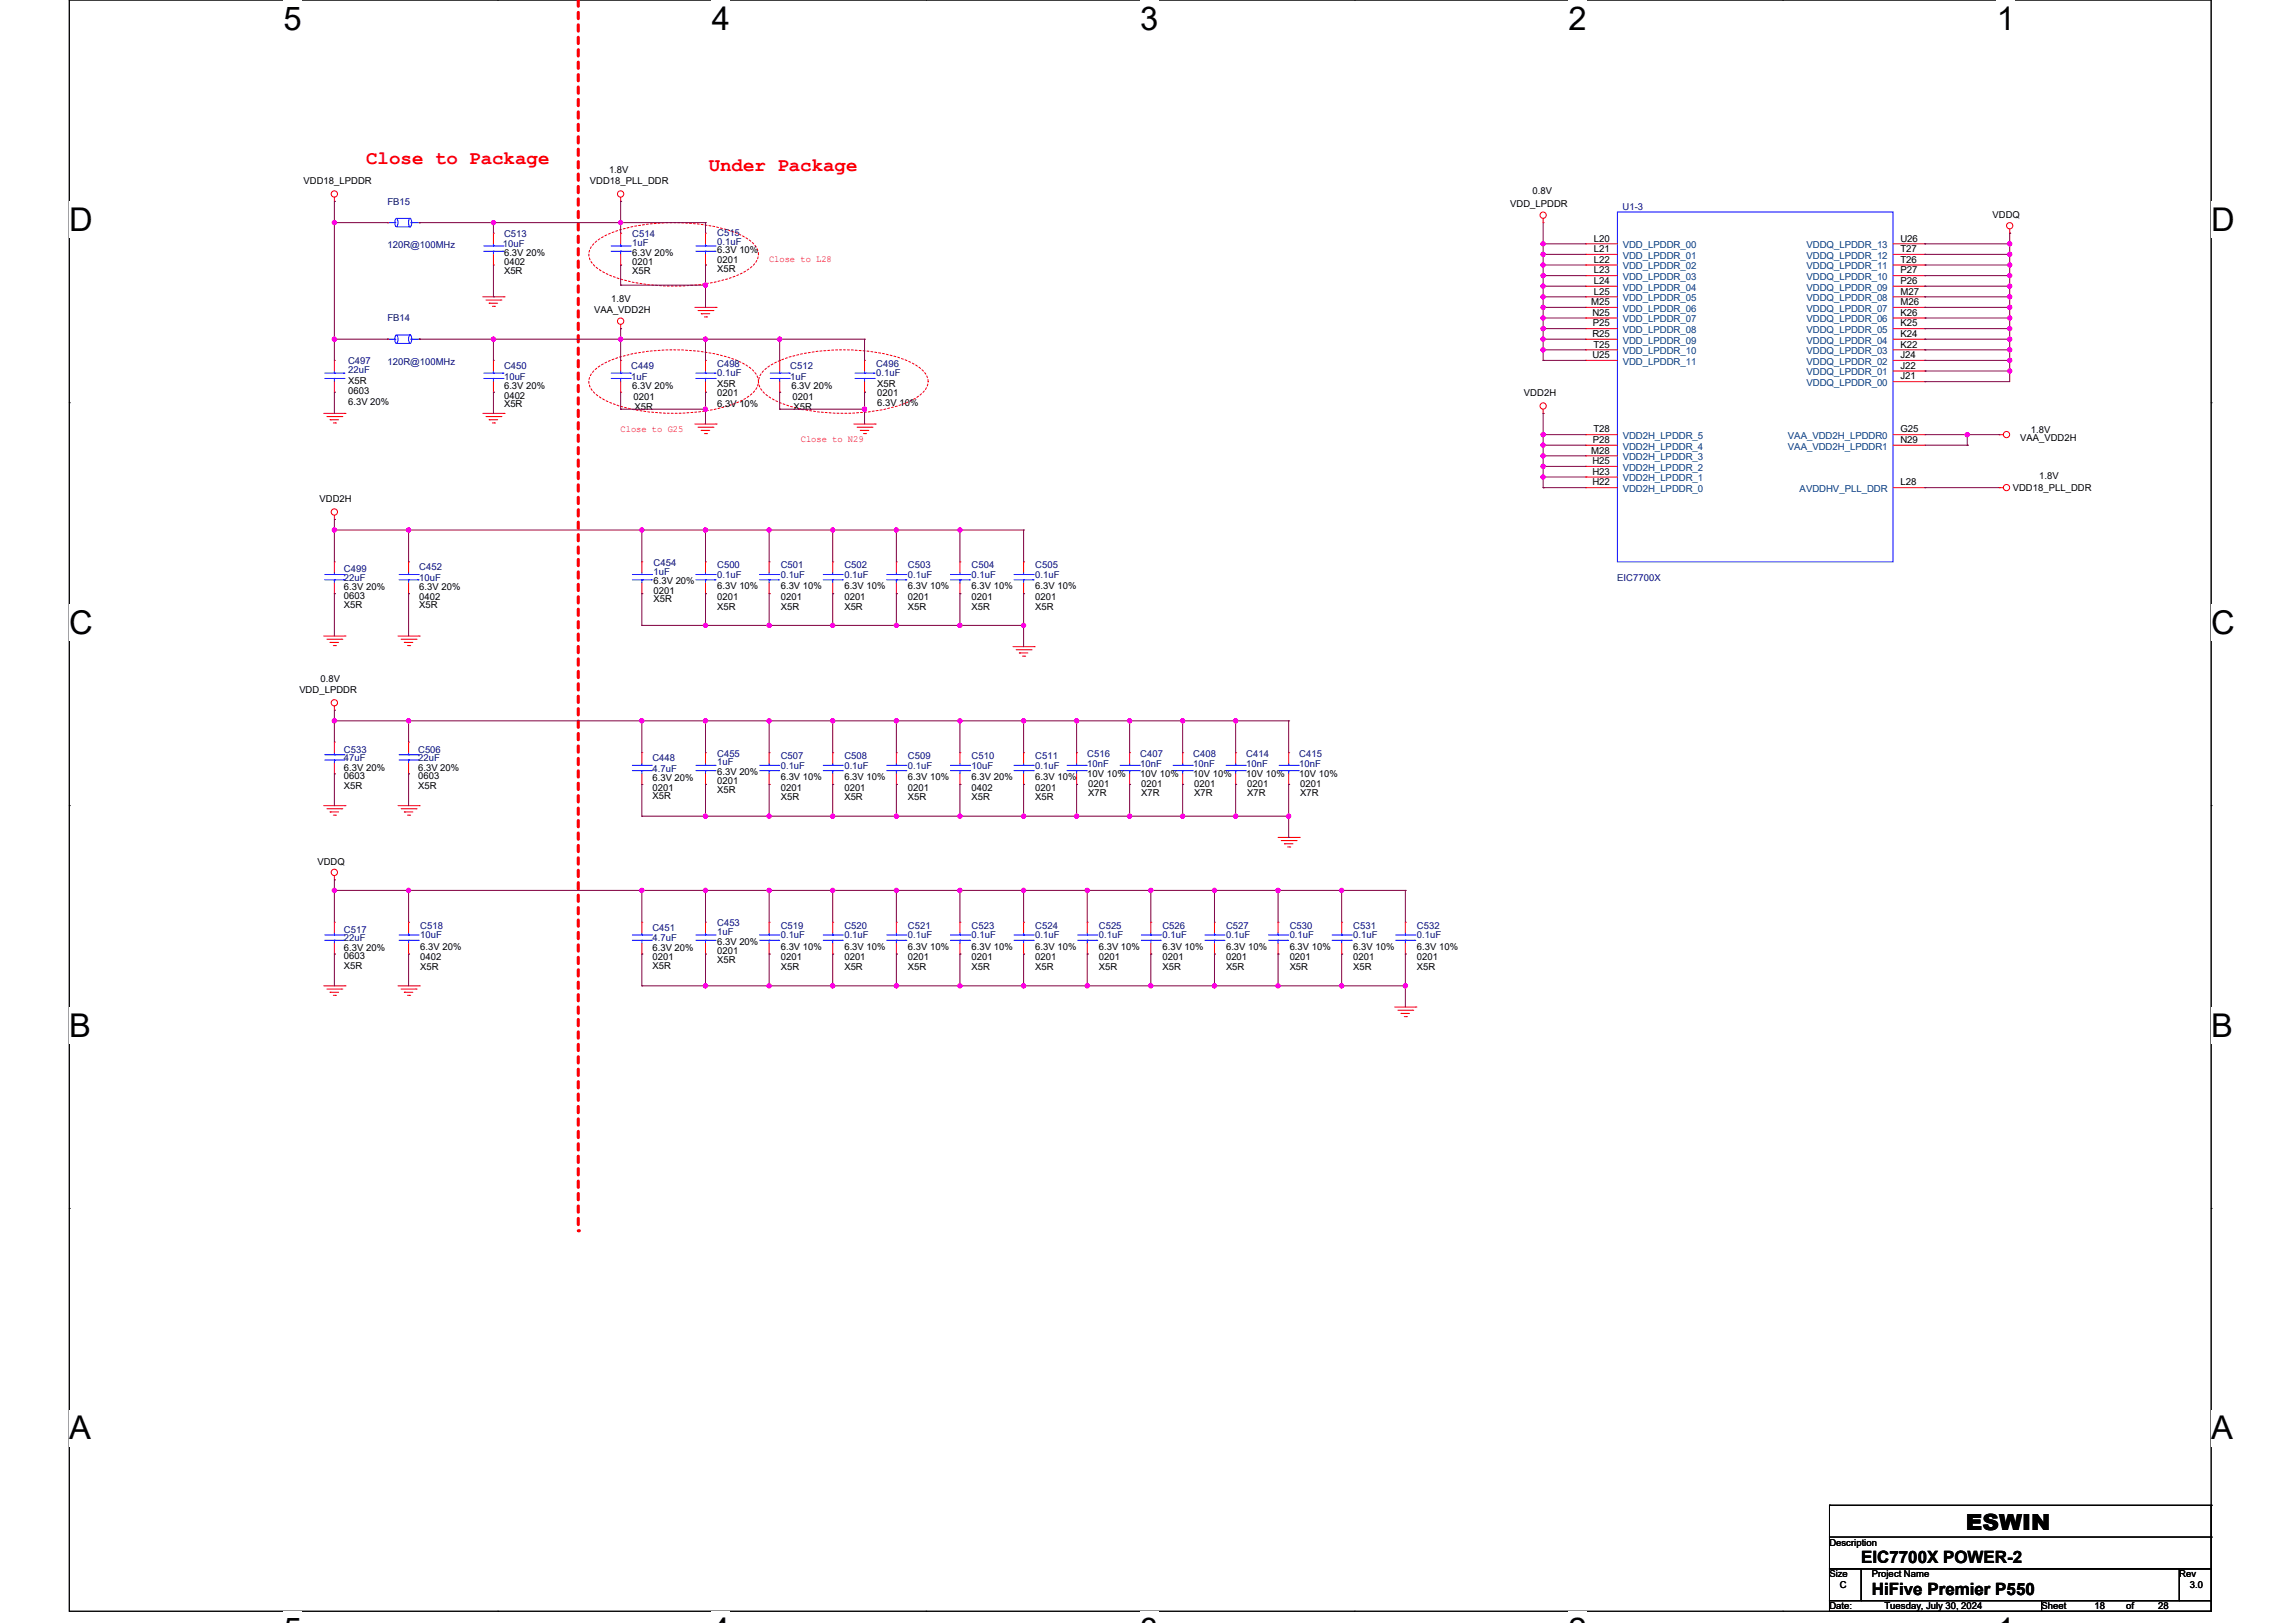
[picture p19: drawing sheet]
<svg xmlns="http://www.w3.org/2000/svg" width="297mm" height="210mm" viewBox="0 0 297 210" stroke-linecap="round" stroke-linejoin="round" font-family="sans-serif">
<defs><g id="words">
<g font-size="4.2">
<text x="36.7" y="3.8">5</text>
<text x="92.1" y="3.8">4</text>
<text x="147.5" y="3.8">3</text>
<text x="202.9" y="3.8">2</text>
<text x="258.3" y="3.8">1</text>
<text x="9" y="29.9">D</text>
<text x="286" y="29.9">D</text>
<text x="9" y="82">C</text>
<text x="286" y="82">C</text>
<text x="9" y="134.1">B</text>
<text x="286" y="134.1">B</text>
<text x="9" y="186.2">A</text>
<text x="286" y="186.2">A</text>
</g>
<text font-size="2.9" x="254.3" y="197.9">ESWIN</text>
<g font-size="2.5" fill="#f00">
<text x="47.4" y="21.3">Close to Package</text>
<text x="91.7" y="22.1">Under Package</text>
</g>
<g font-size="2.2">
<text x="240.8" y="202.3">EIC7700X POWER-2</text>
<text x="242.1" y="206.4">HiFive Premier P550</text>
</g>
<g font-size="1.2">
<text x="39.3" y="23.9">VDD18_LPDDR</text>
<text x="76.3" y="23.9">VDD18_PLL_DDR</text>
<text x="78.8" y="22.4">1.8V</text>
<text x="195.4" y="26.8">VDD_LPDDR</text>
<text x="198.2" y="25.1">0.8V</text>
<text x="257.8" y="28.3">VDDQ</text>
<text x="65.2" y="33.1">6.3V 20%</text>
<text x="65.2" y="34.3">0402</text>
<text x="65.2" y="35.4">X5R</text>
<text x="81.8" y="33.1">6.3V 20%</text>
<text x="81.8" y="34.3">0201</text>
<text x="81.8" y="35.4">X5R</text>
<text x="92.8" y="35.3">X5R</text>
<text x="92.8" y="34">0201</text>
<text x="92.8" y="32.8">6.3V 10%</text>
<text x="206.2" y="31.3">L20</text>
<text x="206.2" y="32.6">L21</text>
<text x="206.2" y="34">L22</text>
<text x="206.2" y="35.4">L23</text>
<text x="245.8" y="35.4">P27</text>
<text x="245.8" y="34">T26</text>
<text x="245.8" y="32.6">T27</text>
<text x="245.8" y="31.3">U26</text>
<text x="76.9" y="40.5">VAA_VDD2H</text>
<text x="79.1" y="39.1">1.8V</text>
<text x="205.8" y="39.5">M25</text>
<text x="206" y="40.9">N25</text>
<text x="206.2" y="36.7">L24</text>
<text x="206.2" y="38.1">L25</text>
<text x="245.8" y="40.9">K26</text>
<text x="245.8" y="39.5">M26</text>
<text x="245.8" y="38.1">M27</text>
<text x="245.8" y="36.7">P26</text>
<text x="206" y="43.6">R25</text>
<text x="206" y="46.3">U25</text>
<text x="206" y="42.2">P25</text>
<text x="206.1" y="45">T25</text>
<text x="245.8" y="47.7">J22</text>
<text x="245.8" y="46.3">J24</text>
<text x="245.8" y="45">K22</text>
<text x="245.8" y="43.6">K24</text>
<text x="245.8" y="42.2">K25</text>
<text x="45" y="49.7">X5R</text>
<text x="45" y="51">0603</text>
<text x="45" y="52.4">6.3V 20%</text>
<text x="65.2" y="50.3">6.3V 20%</text>
<text x="65.2" y="51.6">0402</text>
<text x="65.2" y="52.7">X5R</text>
<text x="81.8" y="50.3">6.3V 20%</text>
<text x="81.9" y="51.7">0201</text>
<text x="82.1" y="53.1">X5R</text>
<text x="92.8" y="50.1">X5R</text>
<text x="92.8" y="51.3">0201</text>
<text x="92.8" y="52.7">6.3V 10%</text>
<text x="102.4" y="50.3">6.3V 20%</text>
<text x="102.5" y="51.7">0201</text>
<text x="102.6" y="53.1">X5R</text>
<text x="113.5" y="50.1">X5R</text>
<text x="113.5" y="51.3">0201</text>
<text x="113.5" y="52.5">6.3V 10%</text>
<text x="197.1" y="51.3">VDD2H</text>
<text x="245.8" y="49.1">J21</text>
<text x="205.8" y="58.7">M28</text>
<text x="206" y="57.3">P28</text>
<text x="206.1" y="56">T28</text>
<text x="245.8" y="56">G25</text>
<text x="245.8" y="57.3">N29</text>
<text x="261.3" y="57.1">VAA_VDD2H</text>
<text x="262.7" y="56">1.8V</text>
<text x="41.3" y="65">VDD2H</text>
<text x="206" y="62.8">H22</text>
<text x="206" y="61.4">H23</text>
<text x="206" y="60.1">H25</text>
<text x="245.8" y="62.8">L28</text>
<text x="260.4" y="63.5">VDD18_PLL_DDR</text>
<text x="263.8" y="62">1.8V</text>
<text x="44.5" y="76.4">6.3V 20%</text>
<text x="44.5" y="77.5">0603</text>
<text x="54.2" y="76.4">6.3V 20%</text>
<text x="54.2" y="77.6">0402</text>
<text x="84.5" y="75.6">6.3V 20%</text>
<text x="84.5" y="76.8">0201</text>
<text x="84.5" y="77.9">X5R</text>
<text x="92.8" y="76.3">6.3V 10%</text>
<text x="92.8" y="77.6">0201</text>
<text x="101" y="76.3">6.3V 10%</text>
<text x="101" y="77.6">0201</text>
<text x="109.2" y="76.3">6.3V 10%</text>
<text x="109.2" y="77.6">0201</text>
<text x="117.4" y="76.3">6.3V 10%</text>
<text x="117.4" y="77.6">0201</text>
<text x="125.7" y="76.3">6.3V 10%</text>
<text x="125.7" y="77.6">0201</text>
<text x="133.9" y="76.3">6.3V 10%</text>
<text x="133.9" y="77.6">0201</text>
<text x="44.5" y="78.7">X5R</text>
<text x="54.2" y="78.7">X5R</text>
<text x="92.8" y="78.9">X5R</text>
<text x="101" y="78.9">X5R</text>
<text x="109.2" y="78.9">X5R</text>
<text x="117.4" y="78.9">X5R</text>
<text x="125.7" y="78.9">X5R</text>
<text x="133.9" y="78.9">X5R</text>
<text x="38.7" y="89.7">VDD_LPDDR</text>
<text x="41.5" y="88.2">0.8V</text>
<text x="44.5" y="99.7">6.3V 20%</text>
<text x="44.5" y="100.8">0603</text>
<text x="54.1" y="99.7">6.3V 20%</text>
<text x="54.1" y="100.8">0603</text>
<text x="84.4" y="101.1">6.3V 20%</text>
<text x="92.8" y="100.3">6.3V 20%</text>
<text x="92.8" y="101.5">0201</text>
<text x="101" y="101">6.3V 10%</text>
<text x="109.2" y="101">6.3V 10%</text>
<text x="117.4" y="101">6.3V 10%</text>
<text x="125.7" y="101">6.3V 20%</text>
<text x="133.9" y="101">6.3V 10%</text>
<text x="140.6" y="100.5">10V 10%</text>
<text x="140.8" y="101.8">0201</text>
<text x="147.5" y="100.5">10V 10%</text>
<text x="147.6" y="101.8">0201</text>
<text x="154.3" y="100.5">10V 10%</text>
<text x="154.5" y="101.8">0201</text>
<text x="161.2" y="100.5">10V 10%</text>
<text x="161.3" y="101.8">0201</text>
<text x="168.1" y="100.5">10V 10%</text>
<text x="168.2" y="101.8">0201</text>
<text x="44.5" y="102.1">X5R</text>
<text x="54.1" y="102.1">X5R</text>
<text x="84.4" y="102.3">0201</text>
<text x="84.4" y="103.4">X5R</text>
<text x="92.8" y="102.6">X5R</text>
<text x="101" y="102.3">0201</text>
<text x="101" y="103.6">X5R</text>
<text x="109.2" y="102.3">0201</text>
<text x="109.2" y="103.6">X5R</text>
<text x="117.4" y="102.3">0201</text>
<text x="117.4" y="103.6">X5R</text>
<text x="125.7" y="102.3">0402</text>
<text x="125.7" y="103.6">X5R</text>
<text x="133.9" y="102.3">0201</text>
<text x="133.9" y="103.6">X5R</text>
<text x="140.8" y="103">X7R</text>
<text x="147.6" y="103">X7R</text>
<text x="154.5" y="103">X7R</text>
<text x="161.3" y="103">X7R</text>
<text x="168.2" y="103">X7R</text>
<text x="41.1" y="111.9">VDDQ</text>
<text x="44.5" y="123">6.3V 20%</text>
<text x="44.5" y="124.1">0603</text>
<text x="44.5" y="125.4">X5R</text>
<text x="54.4" y="122.9">6.3V 20%</text>
<text x="54.4" y="124.3">0402</text>
<text x="54.4" y="125.5">X5R</text>
<text x="84.4" y="123">6.3V 20%</text>
<text x="84.4" y="124.3">0201</text>
<text x="84.4" y="125.4">X5R</text>
<text x="92.8" y="122.2">6.3V 20%</text>
<text x="92.8" y="123.4">0201</text>
<text x="92.8" y="124.5">X5R</text>
<text x="101" y="122.9">6.3V 10%</text>
<text x="101" y="124.3">0201</text>
<text x="101" y="125.5">X5R</text>
<text x="109.2" y="122.9">6.3V 10%</text>
<text x="109.2" y="124.3">0201</text>
<text x="109.2" y="125.5">X5R</text>
<text x="117.4" y="122.9">6.3V 10%</text>
<text x="117.4" y="124.3">0201</text>
<text x="117.4" y="125.5">X5R</text>
<text x="125.7" y="122.9">6.3V 10%</text>
<text x="125.7" y="124.3">0201</text>
<text x="125.7" y="125.5">X5R</text>
<text x="133.9" y="122.9">6.3V 10%</text>
<text x="133.9" y="124.3">0201</text>
<text x="133.9" y="125.5">X5R</text>
<text x="142.1" y="122.9">6.3V 10%</text>
<text x="142.1" y="124.3">0201</text>
<text x="142.1" y="125.5">X5R</text>
<text x="150.4" y="122.9">6.3V 10%</text>
<text x="150.4" y="124.3">0201</text>
<text x="150.4" y="125.5">X5R</text>
<text x="158.6" y="122.9">6.3V 10%</text>
<text x="158.6" y="124.3">0201</text>
<text x="158.6" y="125.5">X5R</text>
<text x="166.8" y="122.9">6.3V 10%</text>
<text x="166.8" y="124.3">0201</text>
<text x="166.8" y="125.5">X5R</text>
<text x="175.1" y="122.9">6.3V 10%</text>
<text x="175.1" y="124.3">0201</text>
<text x="175.1" y="125.5">X5R</text>
<text x="183.3" y="122.9">6.3V 10%</text>
<text x="183.3" y="124.3">0201</text>
<text x="183.3" y="125.5">X5R</text>
<text x="236.6" y="200">Description</text>
<text x="236.6" y="204.1">Size</text>
<text x="236.6" y="208.2">Date:</text>
<text x="238" y="205.5">C</text>
<text x="242.1" y="204.1">Project Name</text>
<text x="243.8" y="208.2">Tuesday, July 30, 2024</text>
<text x="264.1" y="208.2">Sheet</text>
<text x="270.9" y="208.2">18</text>
<text x="275" y="208.2">of</text>
<text x="279.2" y="208.2">28</text>
<text x="281.9" y="204.1">Rev</text>
<text x="283.3" y="205.5">3.0</text>
</g>
<g font-size="1.2" fill="#000080">
<text x="50.1" y="26.5">FB15</text>
<text x="209.9" y="27.2">U1-3</text>
<text x="50.1" y="32.1">120R@100MHz</text>
<text x="65.1" y="32">10uF</text>
<text x="65.2" y="30.7">C513</text>
<text x="81.8" y="30.7">C514</text>
<text x="81.8" y="31.8">1uF</text>
<text x="92.8" y="30.6">C515</text>
<text x="92.8" y="31.7">0.1uF</text>
<text x="50.1" y="41.6">FB14</text>
<text x="45" y="47.1">C497</text>
<text x="50.1" y="47.2">120R@100MHz</text>
<text x="65.2" y="47.7">C450</text>
<text x="81.7" y="47.7">C449</text>
<text x="92.8" y="47.5">C498</text>
<text x="102.2" y="47.7">C512</text>
<text x="113.3" y="47.5">C496</text>
<text x="45" y="48.3">22uF</text>
<text x="65.2" y="49.1">10uF</text>
<text x="81.7" y="49.1">1uF</text>
<text x="92.8" y="48.7">0.1uF</text>
<text x="102.2" y="49.1">1uF</text>
<text x="113.3" y="48.7">0.1uF</text>
<text x="44.5" y="74.1">C499</text>
<text x="44.5" y="75.2">22uF</text>
<text x="54.2" y="73.8">C452</text>
<text x="54.2" y="75.2">10uF</text>
<text x="84.5" y="73.2">C454</text>
<text x="84.5" y="74.3">1uF</text>
<text x="92.8" y="73.5">C500</text>
<text x="92.8" y="74.8">0.1uF</text>
<text x="101" y="73.5">C501</text>
<text x="101" y="74.8">0.1uF</text>
<text x="109.2" y="73.5">C502</text>
<text x="109.2" y="74.8">0.1uF</text>
<text x="117.4" y="73.5">C503</text>
<text x="117.4" y="74.8">0.1uF</text>
<text x="125.7" y="73.5">C504</text>
<text x="125.7" y="74.8">0.1uF</text>
<text x="133.9" y="73.5">C505</text>
<text x="133.9" y="74.8">0.1uF</text>
<text x="209.2" y="75.2">EIC7700X</text>
<text x="44.5" y="97.4">C533</text>
<text x="44.5" y="98.5">47uF</text>
<text x="54.1" y="97.4">C506</text>
<text x="54.1" y="98.5">22uF</text>
<text x="84.4" y="98.5">C448</text>
<text x="84.4" y="99.9">4.7uF</text>
<text x="92.8" y="97.9">C455</text>
<text x="92.8" y="99">1uF</text>
<text x="101" y="98.2">C507</text>
<text x="101" y="99.4">0.1uF</text>
<text x="109.2" y="98.2">C508</text>
<text x="109.2" y="99.4">0.1uF</text>
<text x="117.4" y="98.2">C509</text>
<text x="117.4" y="99.4">0.1uF</text>
<text x="125.7" y="98.2">C510</text>
<text x="125.7" y="99.4">10uF</text>
<text x="133.9" y="98.2">C511</text>
<text x="133.9" y="99.4">0.1uF</text>
<text x="140.6" y="97.9">C516</text>
<text x="140.6" y="99.3">10nF</text>
<text x="147.5" y="97.9">C407</text>
<text x="147.5" y="99.3">10nF</text>
<text x="154.3" y="97.9">C408</text>
<text x="154.3" y="99.3">10nF</text>
<text x="161.2" y="97.9">C414</text>
<text x="161.2" y="99.3">10nF</text>
<text x="168.1" y="97.9">C415</text>
<text x="168.1" y="99.3">10nF</text>
<text x="92.8" y="119.9">C453</text>
<text x="44.5" y="120.7">C517</text>
<text x="44.5" y="121.8">22uF</text>
<text x="54.4" y="120.2">C518</text>
<text x="54.4" y="121.4">10uF</text>
<text x="84.4" y="120.4">C451</text>
<text x="84.4" y="121.8">4.7uF</text>
<text x="92.8" y="121">1uF</text>
<text x="101" y="120.2">C519</text>
<text x="101" y="121.4">0.1uF</text>
<text x="109.2" y="120.2">C520</text>
<text x="109.2" y="121.4">0.1uF</text>
<text x="117.4" y="120.2">C521</text>
<text x="117.4" y="121.4">0.1uF</text>
<text x="125.7" y="120.2">C523</text>
<text x="125.7" y="121.4">0.1uF</text>
<text x="133.9" y="120.2">C524</text>
<text x="133.9" y="121.4">0.1uF</text>
<text x="142.1" y="120.2">C525</text>
<text x="142.1" y="121.4">0.1uF</text>
<text x="150.4" y="120.2">C526</text>
<text x="150.4" y="121.4">0.1uF</text>
<text x="158.6" y="120.2">C527</text>
<text x="158.6" y="121.4">0.1uF</text>
<text x="166.8" y="120.2">C530</text>
<text x="166.8" y="121.4">0.1uF</text>
<text x="175.1" y="120.2">C531</text>
<text x="175.1" y="121.4">0.1uF</text>
<text x="183.3" y="120.2">C532</text>
<text x="183.3" y="121.4">0.1uF</text>
</g>
<g font-size="1.2" fill="#f00">
<text x="99.5" y="33.9">Close to L28</text>
<text x="80.3" y="55.8">Close to G25</text>
<text x="103.6" y="57.2">Close to N29</text>
</g>
<g font-size="1.2" fill="#004080">
<text x="209.9" y="32.1">VDD_LPDDR_00</text>
<text x="209.9" y="33.5">VDD_LPDDR_01</text>
<text x="209.9" y="34.9">VDD_LPDDR_02</text>
<text x="233.7" y="34.9">VDDQ_LPDDR_11</text>
<text x="233.7" y="33.5">VDDQ_LPDDR_12</text>
<text x="233.7" y="32.1">VDDQ_LPDDR_13</text>
<text x="209.9" y="36.2">VDD_LPDDR_03</text>
<text x="209.9" y="37.6">VDD_LPDDR_04</text>
<text x="209.9" y="39">VDD_LPDDR_05</text>
<text x="209.9" y="40.3">VDD_LPDDR_06</text>
<text x="209.9" y="41.7">VDD_LPDDR_07</text>
<text x="233.7" y="41.7">VDDQ_LPDDR_06</text>
<text x="233.7" y="40.3">VDDQ_LPDDR_07</text>
<text x="233.7" y="39">VDDQ_LPDDR_08</text>
<text x="233.7" y="37.6">VDDQ_LPDDR_09</text>
<text x="233.7" y="36.2">VDDQ_LPDDR_10</text>
<text x="209.9" y="43.1">VDD_LPDDR_08</text>
<text x="209.9" y="44.4">VDD_LPDDR_09</text>
<text x="209.9" y="45.8">VDD_LPDDR_10</text>
<text x="209.9" y="47.2">VDD_LPDDR_11</text>
<text x="233.7" y="47.2">VDDQ_LPDDR_02</text>
<text x="233.7" y="45.8">VDDQ_LPDDR_03</text>
<text x="233.7" y="44.4">VDDQ_LPDDR_04</text>
<text x="233.7" y="43.1">VDDQ_LPDDR_05</text>
<text x="233.7" y="49.9">VDDQ_LPDDR_00</text>
<text x="233.7" y="48.6">VDDQ_LPDDR_01</text>
<text x="209.9" y="59.5">VDD2H_LPDDR_3</text>
<text x="209.9" y="58.2">VDD2H_LPDDR_4</text>
<text x="209.9" y="56.8">VDD2H_LPDDR_5</text>
<text x="231.3" y="56.8">VAA_VDD2H_LPDDR0</text>
<text x="231.3" y="58.2">VAA_VDD2H_LPDDR1</text>
<text x="209.9" y="63.7">VDD2H_LPDDR_0</text>
<text x="209.9" y="62.3">VDD2H_LPDDR_1</text>
<text x="209.9" y="60.9">VDD2H_LPDDR_2</text>
<text x="232.8" y="63.7">AVDDHV_PLL_DDR</text>
</g>
</g></defs>
<path d="M9 0h277v208.5h-277z" fill="none" stroke="#000" stroke-width=".13"/>
<g fill="#fff">
<path d="M36.7 0h2.3v4.7h-2.3z"/>
<path d="M36.7 208.5h2.3v1.5h-2.3z"/>
</g>
<path d="M64.4 0h.1M64.4 208.5h.1" fill="none" stroke="#000" stroke-width=".13"/>
<g fill="#fff">
<path d="M92.1 0h2.3v4.7h-2.3z"/>
<path d="M92.1 208.5h2.3v1.5h-2.3z"/>
</g>
<path d="M119.8 0h.1M119.8 208.5h.1" fill="none" stroke="#000" stroke-width=".13"/>
<g fill="#fff">
<path d="M147.5 0h2.3v4.7h-2.3z"/>
<path d="M147.5 208.5h2.3v1.5h-2.3z"/>
</g>
<path d="M175.2 0h.1M175.2 208.5h.1" fill="none" stroke="#000" stroke-width=".13"/>
<g fill="#fff">
<path d="M202.9 0h2.3v4.7h-2.3z"/>
<path d="M202.9 208.5h2.3v1.5h-2.3z"/>
</g>
<path d="M230.6 0h.1M230.6 208.5h.1" fill="none" stroke="#000" stroke-width=".13"/>
<g fill="#fff">
<path d="M258.3 0h2.4v4.7h-2.4z"/>
<path d="M258.3 208.5h2.4v1.5h-2.4z"/>
<path d="M9 26.1h3v4.7h-3z"/>
<path d="M286 26.1h3.1v4.7h-3.1z"/>
<path d="M9 78.2h3v4.7h-3z"/>
<path d="M286 78.2h3.1v4.7h-3.1z"/>
</g>
<path d="M9 52.1h.1M286 52.1h.1" fill="none" stroke="#000" stroke-width=".13"/>
<g fill="#fff">
<path d="M9 130.3h2.8v4.7h-2.8z"/>
<path d="M286 130.3h2.9v4.7h-2.9z"/>
</g>
<path d="M9 104.2h.1M286 104.2h.1" fill="none" stroke="#000" stroke-width=".13"/>
<g fill="#fff">
<path d="M9 182.4h2.8v4.7h-2.8z"/>
<path d="M286 182.4h2.9v4.7h-2.9z"/>
</g>
<path d="M9 156.4h.1M286 156.4h.1" fill="none" stroke="#000" stroke-width=".13"/>
<path d="M74.8 0v159.2" fill="none" stroke="#f00" stroke-width=".4" stroke-dasharray=".8 .8"/>
<circle cx="74.8" cy="159.2" r=".2" fill="#f00" stroke-dasharray=".8 .8"/>
<path d="M77 31.3a12.1 12.1 0 0 1 5.9-2.2 26.1 26.1 0 0 1 12 .9 6.2 6.2 0 0 1 2.8 1.8 1.83 1.83 0 0 1-.5 2.7 12.1 12.1 0 0 1-5.8 2.2 26.1 26.1 0 0 1-12-.9 6.2 6.2 0 0 1-2.8-1.8 1.83 1.83 0 0 1 .4-2.7zM77 47.8a12.1 12.1 0 0 1 5.9-2.2 26.1 26.1 0 0 1 12 .9 6.2 6.2 0 0 1 2.8 1.8 1.83 1.83 0 0 1-.5 2.7 12.1 12.1 0 0 1-5.8 2.2 26.1 26.1 0 0 1-12-.9 6.2 6.2 0 0 1-2.8-1.8 1.83 1.83 0 0 1 .4-2.7zM99 47.8a12.1 12.1 0 0 1 5.8-2.2 26.1 26.1 0 0 1 12 .9 6.2 6.2 0 0 1 2.9 1.8 1.83 1.83 0 0 1-.5 2.7 12.1 12.1 0 0 1-5.8 2.2 26.1 26.1 0 0 1-12.1-.9 6.2 6.2 0 0 1-2.8-1.8 1.83 1.83 0 0 1 .5-2.7z" fill="none" stroke="#f00" stroke-width=".13" stroke-dasharray=".3 .3"/>
<g fill="none" stroke="#f00" stroke-width=".13">
<path d="M43.3 26.1h.1M43.3 25.5v.6M50.1 28.8h.1M54.2 28.8h.1M62.5 38.4h2.7M62.9 38.8h1.9M63.3 39.2h.1M63.3 39.2h1.1M63.7 39.6h.3M63.8 30.2h.1M63.8 34.3h.1M63.8 30.2v1.3"/>
<path d="M63.8 32.9v1.4M64 39.6h.1M64.8 38.8h.1M65.2 38.4h.1M80.3 26.1h.1M80.3 30.2h.1M80.3 34.3h.1M80.3 25.5v.6M80.3 30.2v1.3M80.3 32.9v1.4M89.9 39.8h2.7M91.3 30.2h.1"/>
<path d="M91.3 34.3h.1M91.3 30.2v1.3M91.3 32.9v1.4M92.6 39.8h.1M199.6 28.8h.1M199.6 28.3v.5M205.1 31.5h.1M205.1 32.9h.1M205.1 34.3h.1M205.1 35.7h.1M205.1 37h.1M205.1 38.4h.1"/>
<path d="M205.1 39.8h.1M205.1 39.8h4.1M205.1 38.4h4.1M205.1 31.5h4.1M205.1 32.9h4.1M205.1 34.3h4.1M205.1 35.7h4.1M205.1 37h4.1M244.9 39.8h4.1M244.9 38.4h4.1M244.9 31.5h4.1M244.9 32.9h4.1"/>
<path d="M244.9 34.3h4.1M244.9 35.7h4.1M244.9 37h4.1M249 39.8h.1M249 38.4h.1M249 37h.1M249 35.7h.1M249 34.3h.1M249 32.9h.1M249 31.5h.1M260 30.2h.1M260 29.6v.6"/>
<path d="M41.9 53.5h2.7M42.3 53.9h1.9M42.7 54.3h.1M42.7 54.3h1.1M43.1 54.7h.3M43.3 46.6h.1M43.3 50.7h.1M43.3 46.6v1.4M43.3 49.4v1.3M43.4 54.7h.1M44.2 53.9h.1M44.6 53.5h.1"/>
<path d="M50.1 43.9h.1M54.2 43.9h.1M62.5 53.5h2.7M62.9 53.9h1.9M63.3 54.3h.1M63.3 54.3h1.1M63.7 54.7h.3M63.8 46.6h.1M63.8 50.7h.1M63.8 46.6v1.4M63.8 49.4v1.3M64 54.7h.1"/>
<path d="M64.8 53.9h.1M65.2 53.5h.1M80.3 42.5h.1M80.3 46.6h.1M80.3 50.7h.1M80.3 42v.5M80.3 46.6v1.4M80.3 49.4v1.3M89.9 54.9h2.7M90.3 55.3h1.9M90.3 40.2h1.9M90.7 40.6h.1"/>
<path d="M90.7 55.7h.1M90.7 55.7h1.1M90.7 40.6h1.1M91.1 56.1h.3M91.1 41h.3M91.3 46.6h.1M91.3 50.7h.1M91.3 46.6v1.4M91.3 49.4v1.3M91.4 41h.1M91.4 56.1h.1M92.2 40.2h.1"/>
<path d="M92.2 55.3h.1M92.6 54.9h.1M100.9 46.6h.1M100.9 50.7h.1M100.9 46.6v1.4M100.9 49.4v1.3M110.5 54.9h2.7M110.9 55.3h1.9M111.3 55.7h.1M111.3 55.7h1.1M111.7 56.1h.3M111.8 46.6h.1"/>
<path d="M111.8 50.7h.1M111.8 46.6v1.4M111.8 49.4v1.3M112 56.1h.1M112.8 55.3h.1M113.2 54.9h.1M199.6 53.5h.1M199.6 52.9v.6M205.1 41.1h.1M205.1 42.5h.1M205.1 43.9h.1M205.1 45.3h.1"/>
<path d="M205.1 46.6h.1M205.1 59h.1M205.1 57.6h.1M205.1 56.2h.1M205.1 56.2h4.1M205.1 41.1h4.1M205.1 42.5h4.1M205.1 43.9h4.1M205.1 45.3h4.1M205.1 46.6h4.1M205.1 57.6h4.1M205.1 59h4.1"/>
<path d="M244.9 56.2h4.1M244.9 41.1h4.1M244.9 42.5h4.1M244.9 43.9h4.1M244.9 45.3h4.1M244.9 46.6h4.1M244.9 49.4h4.1M244.9 48h4.1M244.9 57.6h4.1M249 49.4h.1M249 48h.1M249 46.6h.1"/>
<path d="M249 45.3h.1M249 43.9h.1M249 42.5h.1M249 41.1h.1M249 56.2h.1M249 57.6h.1M258.6 56.2h.1M258.6 56.2h.5M43.3 67.2h.1M43.3 72.7h.1M43.3 76.8h.1M43.3 66.7v.5"/>
<path d="M43.3 72.7v1.4M43.3 75.4v1.4M52.9 72.7h.1M52.9 76.8h.1M52.9 72.7v1.4M52.9 75.4v1.4M83 72.7h.1M83 76.8h.1M83 72.7v1.4M83 75.4v1.4M91.3 72.7h.1M91.3 76.8h.1"/>
<path d="M91.3 72.7v1.4M91.3 75.4v1.4M99.5 72.7h.1M99.5 76.8h.1M99.5 72.7v1.4M99.5 75.4v1.4M107.7 72.7h.1M107.7 76.8h.1M107.7 72.7v1.4M107.7 75.4v1.4M116 72.7h.1M116 76.8h.1"/>
<path d="M116 72.7v1.4M116 75.4v1.4M124.2 72.7h.1M124.2 76.8h.1M124.2 72.7v1.4M124.2 75.4v1.4M132.4 72.7h.1M132.4 76.8h.1M132.4 72.7v1.4M132.4 75.4v1.4M205.1 63.1h.1M205.1 61.7h.1"/>
<path d="M205.1 60.3h.1M205.1 63.1h4.1M205.1 61.7h4.1M205.1 60.3h4.1M244.9 63.1h4.1M249 63.1h.1M258.6 63.1h.1M258.6 63.1h.5M41.9 82.3h2.7M42.3 82.7h1.9M42.7 83.1h.1M42.7 83.1h1.1"/>
<path d="M43.1 83.5h.3M43.3 91.9h.1M43.3 96h.1M43.3 91.3v.6M43.3 96v1.4M43.3 98.8v1.3M43.4 83.5h.1M44.2 82.7h.1M44.6 82.3h.1M51.5 82.3h2.7M51.9 82.7h1.9M52.3 83.1h.1"/>
<path d="M52.3 83.1h1.1M52.7 83.5h.3M52.9 96h.1M52.9 96v1.4M52.9 98.8v1.3M53 83.5h.1M53.8 82.7h.1M54.2 82.3h.1M83 97.4h.1M83 97.4v1.4M91.3 97.4h.1M91.3 97.4v1.4"/>
<path d="M99.5 97.4h.1M99.5 97.4v1.4M107.7 97.4h.1M107.7 97.4v1.4M116 97.4h.1M116 97.4v1.4M124.2 97.4h.1M124.2 97.4v1.4M131 83.7h2.8M131.4 84.1h2M131.9 84.5h.1M131.9 84.5h1.1"/>
<path d="M132.3 84.9h.2M132.4 97.4h.1M132.4 97.4v1.4M132.5 84.9h.1M133.4 84.1h.1M133.8 83.7h.1M139.3 97.4h.1M139.3 97.4v1.4M146.1 97.4h.1M146.1 97.4v1.4M153 97.4h.1M153 97.4v1.4"/>
<path d="M159.8 97.4h.1M159.8 97.4v1.4M166.7 97.4h.1M166.7 97.4v1.4M41.9 104.2h2.7M42.3 104.6h1.9M42.7 105.1h.1M42.7 105.1h1.1M43.1 105.5h.3M43.3 113.8h.1M43.3 119.3h.1M43.3 100.1h.1"/>
<path d="M43.3 113.3v.5M43.3 119.3v1.4M43.4 105.5h.1M44.2 104.6h.1M44.6 104.2h.1M51.5 104.2h2.7M51.9 104.6h1.9M52.3 105.1h.1M52.3 105.1h1.1M52.7 105.5h.3M52.9 100.1h.1M52.9 119.3h.1"/>
<path d="M52.9 119.3v1.4M53 105.5h.1M53.8 104.6h.1M54.2 104.2h.1M83 101.5h.1M83 119.3h.1M83 100.1v1.4M83 119.3v1.4M91.3 101.5h.1M91.3 119.3h.1M91.3 100.1v1.4M91.3 119.3v1.4"/>
<path d="M99.5 119.3h.1M99.5 101.5h.1M99.5 100.1v1.4M99.5 119.3v1.4M107.7 119.3h.1M107.7 101.5h.1M107.7 100.1v1.4M107.7 119.3v1.4M116 101.5h.1M116 119.3h.1M116 100.1v1.4M116 119.3v1.4"/>
<path d="M124.2 101.5h.1M124.2 119.3h.1M124.2 100.1v1.4M124.2 119.3v1.4M132.4 101.5h.1M132.4 119.3h.1M132.4 100.1v1.4M132.4 119.3v1.4M139.3 101.5h.1M139.3 100.1v1.4M140.6 119.3h.1M140.6 119.3v1.4"/>
<path d="M146.1 101.5h.1M146.1 100.1v1.4M148.9 119.3h.1M148.9 119.3v1.4M153 101.5h.1M153 100.1v1.4M157.1 119.3h.1M157.1 119.3v1.4M159.8 101.5h.1M159.8 100.1v1.4M165.3 119.3h.1M165.3 108.4h2.8"/>
<path d="M165.3 119.3v1.4M165.7 108.8h2M166.1 109.2h.1M166.1 109.2h1.1M166.6 109.6h.2M166.7 101.5h.1M166.7 100.1v1.4M166.8 109.6h.1M167.7 108.8h.1M168.1 108.4h.1M173.6 119.3h.1M173.6 119.3v1.4"/>
<path d="M181.8 119.3h.1M181.8 119.3v1.4M41.9 127.6h2.7M42.3 128h1.9M42.7 128.4h.1M42.7 128.4h1.1M43.1 128.8h.3M43.3 123.4h.1M43.3 122.1v1.3M43.4 128.8h.1M44.2 128h.1M44.6 127.6h.1"/>
<path d="M51.5 127.6h2.7M51.9 128h1.9M52.3 128.4h.1M52.3 128.4h1.1M52.7 128.8h.3M52.9 123.4h.1M52.9 122.1v1.3M53 128.8h.1M53.8 128h.1M54.2 127.6h.1M83 123.4h.1M83 122.1v1.3"/>
<path d="M91.3 123.4h.1M91.3 122.1v1.3M99.5 123.4h.1M99.5 122.1v1.3M107.7 123.4h.1M107.7 122.1v1.3M116 123.4h.1M116 122.1v1.3M124.2 123.4h.1M124.2 122.1v1.3M132.4 123.4h.1M132.4 122.1v1.3"/>
<path d="M140.6 123.4h.1M140.6 122.1v1.3M148.9 123.4h.1M148.9 122.1v1.3M157.1 123.4h.1M157.1 122.1v1.3M165.3 123.4h.1M165.3 122.1v1.3M173.6 123.4h.1M173.6 122.1v1.3M180.4 130.3h2.8M180.8 130.7h1.9"/>
<path d="M181.2 131.1h.1M181.2 131.1h1.1M181.7 131.5h.2M181.8 123.4h.1M181.8 122.1v1.3M181.9 131.5h.1M182.7 130.7h.1M183.2 130.3h.1"/>
<circle cx="43.2" cy="25.1" r=".41"/>
<circle cx="80.3" cy="25.1" r=".41"/>
<circle cx="199.6" cy="27.8" r=".4"/>
<circle cx="260" cy="29.2" r=".4"/>
<circle cx="80.3" cy="41.6" r=".41"/>
<circle cx="199.6" cy="52.5" r=".4"/>
<circle cx="259.6" cy="56.2" r=".4"/>
<circle cx="43.2" cy="66.2" r=".41"/>
<circle cx="259.6" cy="63.1" r=".4"/>
<circle cx="43.3" cy="90.9" r=".4"/>
<circle cx="43.2" cy="112.9" r=".41"/>
</g>
<path d="M236.7 198.9h49.3v4.1h-49.3zM236.7 194.8h.1M236.7 194.8v4.1M236.7 194.8h49.3M286 194.8h.1M286 198.9h.1M286 194.8v4.1M236.7 203h4.1v4.1h-4.1zM236.7 207.1h27.4v1.4h-27.4zM240.8 203h41.1v4.1h-41.1zM264.1 207.1h21.9v1.4h-21.9zM281.9 203h4.1v4.1h-4.1z" fill="none" stroke="#000" stroke-width=".13"/>
<g fill="none" stroke="#00f" stroke-width=".13">
<path d="M50.1 28.8h.1M50.1 28.8h1.1M51.2 28.3h.1a.82 .82 0 0 1 0 1 .81 .81 0 0 1-.1-1zM51.4 29.3h1.6M51.4 28.3h1.6M53 28.3h.1a.82 .82 0 0 1 0 1 .81 .81 0 0 1-.1-1zM53 29.3h.1M53 28.3h.1M53.1 28.8h1.1M54.2 28.8h.1M62.6 32.5h2.5M62.6 31.8h2.5"/>
<path d="M63.8 31.8h.1M63.8 32.5h.1M63.8 31.5v.3M63.8 32.5v.4M65.1 32.5h.1M65.1 31.8h.1M79.1 32.5h2.4M79.1 31.8h2.4M80.3 31.8h.1M80.3 32.5h.1M80.3 31.5v.3M80.3 32.5v.4"/>
<path d="M81.5 32.5h.1M81.5 31.8h.1M90 32.5h2.5M90 31.8h2.5M91.3 31.8h.1M91.3 32.5h.1M91.3 31.5v.3M91.3 32.5v.4M92.5 32.5h.1M92.5 31.8h.1M209.2 27.4h35.7v45.3h-35.7zM42 49h2.5"/>
<path d="M42 48.3h2.5M43.3 48.3h.1M43.3 49h.1M43.3 48v.3M43.3 49v.4M44.5 49h.1M44.5 48.3h.1M50.1 43.9h.1M50.1 43.9h1.1M51.2 43.4l.1-.1a.84 .84 0 0 1 0 1.1 .82 .82 0 0 1-.1-1zM51.4 44.4h1.6M51.4 43.3h1.6"/>
<path d="M53 43.4l.1-.1a.84 .84 0 0 1 0 1.1 .82 .82 0 0 1-.1-1zM53 44.4h.1M53 43.3h.1M53.1 43.9h1.1M54.2 43.9h.1M62.6 49h2.5M62.6 48.3h2.5M63.8 48.3h.1M63.8 49h.1M63.8 48v.3M63.8 49v.4M65.1 49h.1"/>
<path d="M65.1 48.3h.1M79.1 49h2.4M79.1 48.3h2.4M80.3 48.3h.1M80.3 49h.1M80.3 48v.3M80.3 49v.4M81.5 49h.1M81.5 48.3h.1M90 49h2.5M90 48.3h2.5M91.3 48.3h.1"/>
<path d="M91.3 49h.1M91.3 48v.3M91.3 49v.4M92.5 49h.1M92.5 48.3h.1M99.6 49h2.5M99.6 48.3h2.5M100.9 48.3h.1M100.9 49h.1M100.9 48v.3M100.9 49v.4M102.1 49h.1"/>
<path d="M102.1 48.3h.1M110.6 49h2.5M110.6 48.3h2.5M111.8 48.3h.1M111.8 49h.1M111.8 48v.3M111.8 49v.4M113.1 49h.1M113.1 48.3h.1M42 75h2.5M42 74.3h2.5M43.3 74.3h.1"/>
<path d="M43.3 75h.1M43.3 74.1v.2M43.3 75v.4M44.5 75h.1M44.5 74.3h.1M51.6 75h2.5M51.6 74.3h2.5M52.9 74.3h.1M52.9 75h.1M52.9 74.1v.2M52.9 75v.4M54.1 75h.1"/>
<path d="M54.1 74.3h.1M81.8 75h2.5M81.8 74.3h2.5M83 74.3h.1M83 75h.1M83 74.1v.2M83 75v.4M84.3 75h.1M84.3 74.3h.1M90 75h2.5M90 74.3h2.5M91.3 74.3h.1"/>
<path d="M91.3 75h.1M91.3 74.1v.2M91.3 75v.4M92.5 75h.1M92.5 74.3h.1M98.3 75h2.4M98.3 74.3h2.4M99.5 74.3h.1M99.5 75h.1M99.5 74.1v.2M99.5 75v.4M100.7 75h.1"/>
<path d="M100.7 74.3h.1M106.5 75h2.5M106.5 74.3h2.5M107.7 74.3h.1M107.7 75h.1M107.7 74.1v.2M107.7 75v.4M109 75h.1M109 74.3h.1M114.7 75h2.5M114.7 74.3h2.5M116 74.3h.1"/>
<path d="M116 75h.1M116 74.1v.2M116 75v.4M117.2 75h.1M117.2 74.3h.1M122.9 75h2.5M122.9 74.3h2.5M124.2 74.3h.1M124.2 75h.1M124.2 74.1v.2M124.2 75v.4M125.4 75h.1"/>
<path d="M125.4 74.3h.1M131.2 75h2.4M131.2 74.3h2.4M132.4 74.3h.1M132.4 75h.1M132.4 74.1v.2M132.4 75v.4M133.6 75h.1M133.6 74.3h.1M42 98.3h2.5M42 97.7h2.5M43.3 97.7h.1"/>
<path d="M43.3 98.3h.1M43.3 97.4v.3M43.3 98.3v.5M44.5 98.3h.1M44.5 97.7h.1M51.6 98.3h2.5M51.6 97.7h2.5M52.9 97.7h.1M52.9 98.3h.1M52.9 97.4v.3M52.9 98.3v.5M54.1 98.3h.1"/>
<path d="M54.1 97.7h.1M81.8 99.7h2.5M81.8 99h2.5M83 99h.1M83 99.7h.1M83 98.8v.2M83 99.7v.4M84.3 99.7h.1M84.3 99h.1M90 99.7h2.5M90 99h2.5M91.3 99h.1"/>
<path d="M91.3 99.7h.1M91.3 98.8v.2M91.3 99.7v.4M92.5 99.7h.1M92.5 99h.1M98.3 99.7h2.4M98.3 99h2.4M99.5 99h.1M99.5 99.7h.1M99.5 98.8v.2M99.5 99.7v.4M100.7 99.7h.1"/>
<path d="M100.7 99h.1M106.5 99.7h2.5M106.5 99h2.5M107.7 99h.1M107.7 99.7h.1M107.7 98.8v.2M107.7 99.7v.4M109 99.7h.1M109 99h.1M114.7 99.7h2.5M114.7 99h2.5M116 99h.1"/>
<path d="M116 99.7h.1M116 98.8v.2M116 99.7v.4M117.2 99.7h.1M117.2 99h.1M122.9 99.7h2.5M122.9 99h2.5M124.2 99h.1M124.2 99.7h.1M124.2 98.8v.2M124.2 99.7v.4M125.4 99.7h.1"/>
<path d="M125.4 99h.1M131.2 99.7h2.4M131.2 99h2.4M132.4 99h.1M132.4 99.7h.1M132.4 98.8v.2M132.4 99.7v.4M133.6 99.7h.1M133.6 99h.1M138 99.7h2.5M138 99h2.5M139.3 99h.1"/>
<path d="M139.3 99.7h.1M139.3 98.8v.2M139.3 99.7v.4M140.5 99.7h.1M140.5 99h.1M144.9 99.7h2.5M144.9 99h2.5M146.1 99h.1M146.1 99.7h.1M146.1 98.8v.2M146.1 99.7v.4M147.4 99.7h.1"/>
<path d="M147.4 99h.1M151.7 99.7h2.5M151.7 99h2.5M153 99h.1M153 99.7h.1M153 98.8v.2M153 99.7v.4M154.2 99.7h.1M154.2 99h.1M158.6 99.7h2.5M158.6 99h2.5M159.8 99h.1"/>
<path d="M159.8 99.7h.1M159.8 98.8v.2M159.8 99.7v.4M161.1 99.7h.1M161.1 99h.1M165.5 99.7h2.4M165.5 99h2.4M166.7 99h.1M166.7 99.7h.1M166.7 98.8v.2M166.7 99.7v.4M167.9 99.7h.1"/>
<path d="M167.9 99h.1M42 121.7h2.5M42 121h2.5M43.3 121h.1M43.3 121.7h.1M43.3 120.7v.3M43.3 121.7v.4M44.5 121.7h.1M44.5 121h.1M51.6 121.7h2.5M51.6 121h2.5M52.9 121h.1"/>
<path d="M52.9 121.7h.1M52.9 120.7v.3M52.9 121.7v.4M54.1 121.7h.1M54.1 121h.1M81.8 121.7h2.5M81.8 121h2.5M83 121h.1M83 121.7h.1M83 120.7v.3M83 121.7v.4M84.3 121.7h.1"/>
<path d="M84.3 121h.1M90 121.7h2.5M90 121h2.5M91.3 121h.1M91.3 121.7h.1M91.3 120.7v.3M91.3 121.7v.4M92.5 121.7h.1M92.5 121h.1M98.3 121.7h2.4M98.3 121h2.4M99.5 121h.1"/>
<path d="M99.5 121.7h.1M99.5 120.7v.3M99.5 121.7v.4M100.7 121.7h.1M100.7 121h.1M106.5 121.7h2.5M106.5 121h2.5M107.7 121h.1M107.7 121.7h.1M107.7 120.7v.3M107.7 121.7v.4M109 121.7h.1"/>
<path d="M109 121h.1M114.7 121.7h2.5M114.7 121h2.5M116 121h.1M116 121.7h.1M116 120.7v.3M116 121.7v.4M117.2 121.7h.1M117.2 121h.1M122.9 121.7h2.5M122.9 121h2.5M124.2 121h.1"/>
<path d="M124.2 121.7h.1M124.2 120.7v.3M124.2 121.7v.4M125.4 121.7h.1M125.4 121h.1M131.2 121.7h2.4M131.2 121h2.4M132.4 121h.1M132.4 121.7h.1M132.4 120.7v.3M132.4 121.7v.4M133.6 121.7h.1"/>
<path d="M133.6 121h.1M139.4 121.7h2.5M139.4 121h2.5M140.6 121h.1M140.6 121.7h.1M140.6 120.7v.3M140.6 121.7v.4M141.9 121.7h.1M141.9 121h.1M147.6 121.7h2.5M147.6 121h2.5M148.9 121h.1"/>
<path d="M148.9 121.7h.1M148.9 120.7v.3M148.9 121.7v.4M150.1 121.7h.1M150.1 121h.1M155.9 121.7h2.4M155.9 121h2.4M157.1 121h.1M157.1 121.7h.1M157.1 120.7v.3M157.1 121.7v.4M158.3 121.7h.1"/>
<path d="M158.3 121h.1M164.1 121.7h2.5M164.1 121h2.5M165.3 121h.1M165.3 121.7h.1M165.3 120.7v.3M165.3 121.7v.4M166.6 121.7h.1M166.6 121h.1M172.3 121.7h2.5M172.3 121h2.5M173.6 121h.1"/>
<path d="M173.6 121.7h.1M173.6 120.7v.3M173.6 121.7v.4M174.8 121.7h.1M174.8 121h.1M180.6 121.7h2.4M180.6 121h2.4M181.8 121h.1M181.8 121.7h.1M181.8 120.7v.3M181.8 121.7v.4M183 121.7h.1"/>
<path d="M183 121h.1"/>
</g>
<g fill="none" stroke="#800040" stroke-width=".13">
<path d="M43.3 26.1h.1M43.3 28.8h.1M43.3 26.1v20.5M43.3 28.8h6.8M54.2 28.8h.1M54.2 28.8h37.1M63.8 38.4h.1M63.8 28.8h.1M63.8 28.8v1.4M63.8 34.3v4.1M80.3 26.1h.1M80.3 28.8h.1"/>
<path d="M80.3 34.3h.1M80.3 36.9h.1M80.3 26.1v4.1M80.3 34.3v2.6M80.3 36.9h11M91.3 28.8h.1M91.3 34.3h.1M91.3 36.9h.1M91.3 28.8v1.4M91.3 34.3v5.5M199.6 31.5h.1M199.6 32.9h.1"/>
<path d="M199.6 39.8h.1M199.6 38.4h.1M199.6 37h.1M199.6 35.7h.1M199.6 34.3h.1M199.6 28.8v17.8M199.6 31.5h5.5M199.6 39.8h5.5M199.6 38.4h5.5M199.6 37h5.5M199.6 35.7h5.5M199.6 34.3h5.5"/>
<path d="M199.6 32.9h5.5M249 31.5h.1M249 32.9h.1M249 34.3h.1M249 35.7h.1M249 37h.1M249 38.4h.1M249 39.8h.1M249 31.5h11M249 39.8h11M249 38.4h11M249 37h11"/>
<path d="M249 35.7h11M249 34.3h11M249 32.9h11M260 30.2h.1M260 31.5h.1M260 32.9h.1M260 34.3h.1M260 35.7h.1M260 37h.1M260 38.4h.1M260 39.8h.1M260 30.2v19.2h-11"/>
<path d="M43.3 43.9h.1M43.3 50.7h.1M43.3 50.7v2.8M43.3 43.9h6.8M54.2 43.9h.1M54.2 43.9h57.6M63.8 50.7h.1M63.8 43.9h.1M63.8 43.9v2.7M63.8 50.7v2.8M80.3 42.5h.1M80.3 43.9h.1"/>
<path d="M80.3 52.9h.1M80.3 42.5v4.1M80.3 50.7v2.2M80.3 52.9h11M91.3 43.9h.1M91.3 50.7h.1M91.3 52.9h.1M91.3 43.9v2.7M91.3 50.7v4.2M100.9 43.9h.1M100.9 50.7h.1M100.9 52.9h.1"/>
<path d="M100.9 52.9h10.9M100.9 43.9v2.7M100.9 50.7v2.2M111.8 52.9h.1M111.8 50.7h.1M111.8 43.9h.1M111.8 43.9v2.7M111.8 50.7v4.2M199.6 46.6h.1M199.6 45.3h.1M199.6 43.9h.1M199.6 42.5h.1"/>
<path d="M199.6 41.1h.1M199.6 53.5h.1M199.6 56.2h.1M199.6 57.6h.1M199.6 59h.1M199.6 43.9h5.5M199.6 46.6h5.5M199.6 53.5v9.6M199.6 45.3h5.5M199.6 42.5h5.5M199.6 41.1h5.5M199.6 56.2h5.5"/>
<path d="M199.6 57.6h5.5M199.6 59h5.5M249 41.1h.1M249 42.5h.1M249 43.9h.1M249 45.3h.1M249 46.6h.1M249 48h.1M249 49.4h.1M249 43.9h11M249 46.6h11M249 45.3h11"/>
<path d="M249 42.5h11M249 41.1h11M249 56.2h9.6M249 57.6h5.5M249 48h11M254.5 56.2h.1M254.5 57.6h.1M254.5 56.2v1.4M258.6 56.2h.1M260 41.1h.1M260 42.5h.1M260 43.9h.1"/>
<path d="M260 45.3h.1M260 46.6h.1M260 48h.1M43.3 67.2h.1M43.3 68.6h.1M43.3 76.8h.1M43.3 67.2v5.5M43.3 76.8v5.5M43.3 68.6h89.1M52.9 68.6h.1M52.9 76.8h.1M52.9 68.6v4.1"/>
<path d="M52.9 76.8v5.5M83 68.6h.1M83 76.8h.1M83 68.6v4.1M83 76.8v4.1M91.3 68.6h.1M91.3 76.8h.1M91.3 68.6v4.1M91.3 76.8v4.1M99.5 68.6h.1M99.5 76.8h.1M99.5 68.6v4.1"/>
<path d="M99.5 76.8v4.1M107.7 68.6h.1M107.7 76.8h.1M107.7 68.6v4.1M107.7 76.8v4.1M116 68.6h.1M116 76.8h.1M116 68.6v4.1M116 76.8v4.1M124.2 68.6h.1M124.2 76.8h.1M124.2 68.6v4.1"/>
<path d="M124.2 76.8v4.1M132.4 68.6h.1M132.4 76.8h.1M132.4 68.6v4.1M132.4 76.8v6.9M199.6 63.1h.1M199.6 60.3h.1M199.6 61.7h.1M199.6 63.1h5.5M199.6 60.3h5.5M199.6 61.7h5.5M249 63.1h.1"/>
<path d="M249 63.1h9.6M43.3 91.9h.1M43.3 93.3h.1M43.3 91.9v4.1M43.3 93.3h123.4M52.9 93.3h.1M52.9 93.3v2.7M83 93.3h.1M83 80.9h.1M83 93.3v4.1M83 80.9h49.4M91.3 93.3h.1"/>
<path d="M91.3 80.9h.1M91.3 93.3v4.1M99.5 93.3h.1M99.5 80.9h.1M99.5 93.3v4.1M107.7 93.3h.1M107.7 80.9h.1M107.7 93.3v4.1M116 93.3h.1M116 80.9h.1M116 93.3v4.1M124.2 93.3h.1"/>
<path d="M124.2 80.9h.1M124.2 93.3v4.1M132.4 93.3h.1M132.4 80.9h.1M132.4 93.3v4.1M139.3 93.3h.1M139.3 93.3v4.1M146.1 93.3h.1M146.1 93.3v4.1M153 93.3h.1M153 93.3v4.1M159.8 93.3h.1"/>
<path d="M159.8 93.3v4.1M166.7 93.3h.1M166.7 93.3v4.1M43.3 113.8h.1M43.3 100.1h.1M43.3 115.2h.1M43.3 100.1v4.1M43.3 113.8v5.5M43.3 115.2h138.5M52.9 115.2h.1M52.9 100.1h.1M52.9 100.1v4.1"/>
<path d="M52.9 115.2v4.1M83 105.6h.1M83 101.5h.1M83 115.2h.1M83 105.6h83.7M83 101.5v4.1M83 115.2v4.1M91.3 101.5h.1M91.3 115.2h.1M91.3 105.6h.1M91.3 101.5v4.1M91.3 115.2v4.1"/>
<path d="M99.5 101.5h.1M99.5 105.6h.1M99.5 115.2h.1M99.5 101.5v4.1M99.5 115.2v4.1M107.7 101.5h.1M107.7 105.6h.1M107.7 115.2h.1M107.7 101.5v4.1M107.7 115.2v4.1M116 101.5h.1M116 105.6h.1"/>
<path d="M116 115.2h.1M116 101.5v4.1M116 115.2v4.1M124.2 101.5h.1M124.2 105.6h.1M124.2 115.2h.1M124.2 101.5v4.1M124.2 115.2v4.1M132.4 101.5h.1M132.4 105.6h.1M132.4 115.2h.1M132.4 101.5v4.1"/>
<path d="M132.4 115.2v4.1M139.3 101.5h.1M139.3 105.6h.1M139.3 101.5v4.1M140.6 115.2h.1M140.6 115.2v4.1M146.1 101.5h.1M146.1 105.6h.1M146.1 101.5v4.1M148.9 115.2h.1M148.9 115.2v4.1M153 101.5h.1"/>
<path d="M153 105.6h.1M153 101.5v4.1M157.1 115.2h.1M157.1 115.2v4.1M159.8 101.5h.1M159.8 105.6h.1M159.8 101.5v4.1M165.3 115.2h.1M165.3 115.2v4.1M166.7 101.5h.1M166.7 108.4h.1M166.7 101.5v6.9"/>
<path d="M173.6 115.2h.1M173.6 115.2v4.1M181.8 115.2h.1M181.8 115.2v4.1M43.3 123.4h.1M43.3 123.4v4.2M52.9 123.4h.1M52.9 123.4v4.2M83 123.4h.1M83 127.6h.1M83 123.4v4.2M83 127.6h98.8"/>
<path d="M91.3 123.4h.1M91.3 127.6h.1M91.3 123.4v4.2M99.5 123.4h.1M99.5 127.6h.1M99.5 123.4v4.2M107.7 123.4h.1M107.7 127.6h.1M107.7 123.4v4.2M116 123.4h.1M116 127.6h.1M116 123.4v4.2"/>
<path d="M124.2 123.4h.1M124.2 127.6h.1M124.2 123.4v4.2M132.4 123.4h.1M132.4 127.6h.1M132.4 123.4v4.2M140.6 123.4h.1M140.6 127.6h.1M140.6 123.4v4.2M148.9 123.4h.1M148.9 127.6h.1M148.9 123.4v4.2"/>
<path d="M157.1 123.4h.1M157.1 127.6h.1M157.1 123.4v4.2M165.3 123.4h.1M165.3 127.6h.1M165.3 123.4v4.2M173.6 123.4h.1M173.6 127.6h.1M173.6 123.4v4.2M181.8 127.6h.1M181.8 123.4h.1M181.8 123.4v6.9"/>
</g>
<g fill="#f0f" stroke="#f0f" stroke-width=".13">
<circle cx="63.8" cy="43.9" r=".27"/>
<circle cx="80.3" cy="43.9" r=".27"/>
<circle cx="91.3" cy="52.9" r=".27"/>
<circle cx="111.8" cy="52.9" r=".27"/>
<circle cx="43.2" cy="28.8" r=".27"/>
<circle cx="91.3" cy="36.9" r=".27"/>
<circle cx="43.2" cy="93.3" r=".27"/>
<circle cx="166.7" cy="105.6" r=".27"/>
<circle cx="91.3" cy="105.6" r=".27"/>
<circle cx="99.5" cy="105.6" r=".27"/>
<circle cx="107.7" cy="105.6" r=".27"/>
<circle cx="115.9" cy="105.6" r=".27"/>
<circle cx="124.2" cy="105.6" r=".27"/>
<circle cx="132.4" cy="105.6" r=".27"/>
<circle cx="139.3" cy="93.3" r=".27"/>
<circle cx="139.3" cy="105.6" r=".27"/>
<circle cx="153" cy="105.6" r=".27"/>
<circle cx="146.1" cy="105.6" r=".27"/>
<circle cx="159.8" cy="105.6" r=".27"/>
<circle cx="115.9" cy="93.3" r=".27"/>
<circle cx="107.7" cy="93.3" r=".27"/>
<circle cx="132.4" cy="93.3" r=".27"/>
<circle cx="124.2" cy="93.3" r=".27"/>
<circle cx="153" cy="93.3" r=".27"/>
<circle cx="146.1" cy="93.3" r=".27"/>
<circle cx="159.8" cy="93.3" r=".27"/>
<circle cx="43.2" cy="115.2" r=".27"/>
<circle cx="173.6" cy="115.2" r=".27"/>
<circle cx="165.3" cy="115.2" r=".27"/>
<circle cx="157.1" cy="115.2" r=".27"/>
<circle cx="148.9" cy="115.2" r=".27"/>
<circle cx="140.6" cy="115.2" r=".27"/>
<circle cx="132.4" cy="115.2" r=".27"/>
<circle cx="124.2" cy="115.2" r=".27"/>
<circle cx="115.9" cy="115.2" r=".27"/>
<circle cx="107.7" cy="115.2" r=".27"/>
<circle cx="99.5" cy="115.2" r=".27"/>
<circle cx="91.3" cy="115.2" r=".27"/>
<circle cx="83" cy="115.2" r=".27"/>
<circle cx="52.8" cy="115.2" r=".27"/>
<circle cx="181.8" cy="127.6" r=".27"/>
<circle cx="173.6" cy="127.6" r=".27"/>
<circle cx="165.3" cy="127.6" r=".27"/>
<circle cx="157.1" cy="127.6" r=".27"/>
<circle cx="148.9" cy="127.6" r=".27"/>
<circle cx="140.6" cy="127.6" r=".27"/>
<circle cx="132.4" cy="127.6" r=".27"/>
<circle cx="124.2" cy="127.6" r=".27"/>
<circle cx="115.9" cy="127.6" r=".27"/>
<circle cx="107.7" cy="127.6" r=".27"/>
<circle cx="99.5" cy="127.6" r=".27"/>
<circle cx="91.3" cy="127.6" r=".27"/>
<circle cx="83" cy="93.3" r=".27"/>
<circle cx="52.8" cy="93.3" r=".27"/>
<circle cx="199.6" cy="31.5" r=".27"/>
<circle cx="199.6" cy="45.3" r=".27"/>
<circle cx="199.6" cy="43.9" r=".27"/>
<circle cx="199.6" cy="42.5" r=".27"/>
<circle cx="199.6" cy="41.1" r=".27"/>
<circle cx="199.6" cy="38.4" r=".27"/>
<circle cx="199.6" cy="39.8" r=".27"/>
<circle cx="199.6" cy="37" r=".27"/>
<circle cx="199.6" cy="34.3" r=".27"/>
<circle cx="199.6" cy="35.7" r=".27"/>
<circle cx="199.6" cy="32.9" r=".27"/>
<circle cx="254.5" cy="56.2" r=".27"/>
<circle cx="260" cy="31.5" r=".27"/>
<circle cx="260" cy="32.9" r=".27"/>
<circle cx="260" cy="34.3" r=".27"/>
<circle cx="260" cy="35.7" r=".27"/>
<circle cx="260" cy="37" r=".27"/>
<circle cx="260" cy="38.4" r=".27"/>
<circle cx="260" cy="39.8" r=".27"/>
<circle cx="260" cy="41.1" r=".27"/>
<circle cx="260" cy="42.5" r=".27"/>
<circle cx="260" cy="43.9" r=".27"/>
<circle cx="260" cy="45.3" r=".27"/>
<circle cx="260" cy="46.6" r=".27"/>
<circle cx="260" cy="48" r=".27"/>
<circle cx="199.6" cy="56.2" r=".27"/>
<circle cx="199.6" cy="57.6" r=".27"/>
<circle cx="199.6" cy="59" r=".27"/>
<circle cx="199.6" cy="60.3" r=".27"/>
<circle cx="199.6" cy="61.7" r=".27"/>
<circle cx="99.5" cy="93.3" r=".27"/>
<circle cx="91.3" cy="93.3" r=".27"/>
<circle cx="43.2" cy="43.9" r=".27"/>
<circle cx="63.8" cy="28.8" r=".27"/>
<circle cx="80.3" cy="28.8" r=".27"/>
<circle cx="91.3" cy="43.9" r=".27"/>
<circle cx="100.9" cy="43.9" r=".27"/>
<circle cx="43.2" cy="68.6" r=".27"/>
<circle cx="83" cy="68.6" r=".27"/>
<circle cx="52.8" cy="68.6" r=".27"/>
<circle cx="99.5" cy="68.6" r=".27"/>
<circle cx="91.3" cy="68.6" r=".27"/>
<circle cx="115.9" cy="68.6" r=".27"/>
<circle cx="107.7" cy="68.6" r=".27"/>
<circle cx="124.2" cy="68.6" r=".27"/>
<circle cx="132.4" cy="80.9" r=".27"/>
<circle cx="91.3" cy="80.9" r=".27"/>
<circle cx="99.5" cy="80.9" r=".27"/>
<circle cx="107.7" cy="80.9" r=".27"/>
<circle cx="115.9" cy="80.9" r=".27"/>
<circle cx="124.2" cy="80.9" r=".27"/>
</g>
<use href="#words"/>
</svg>
